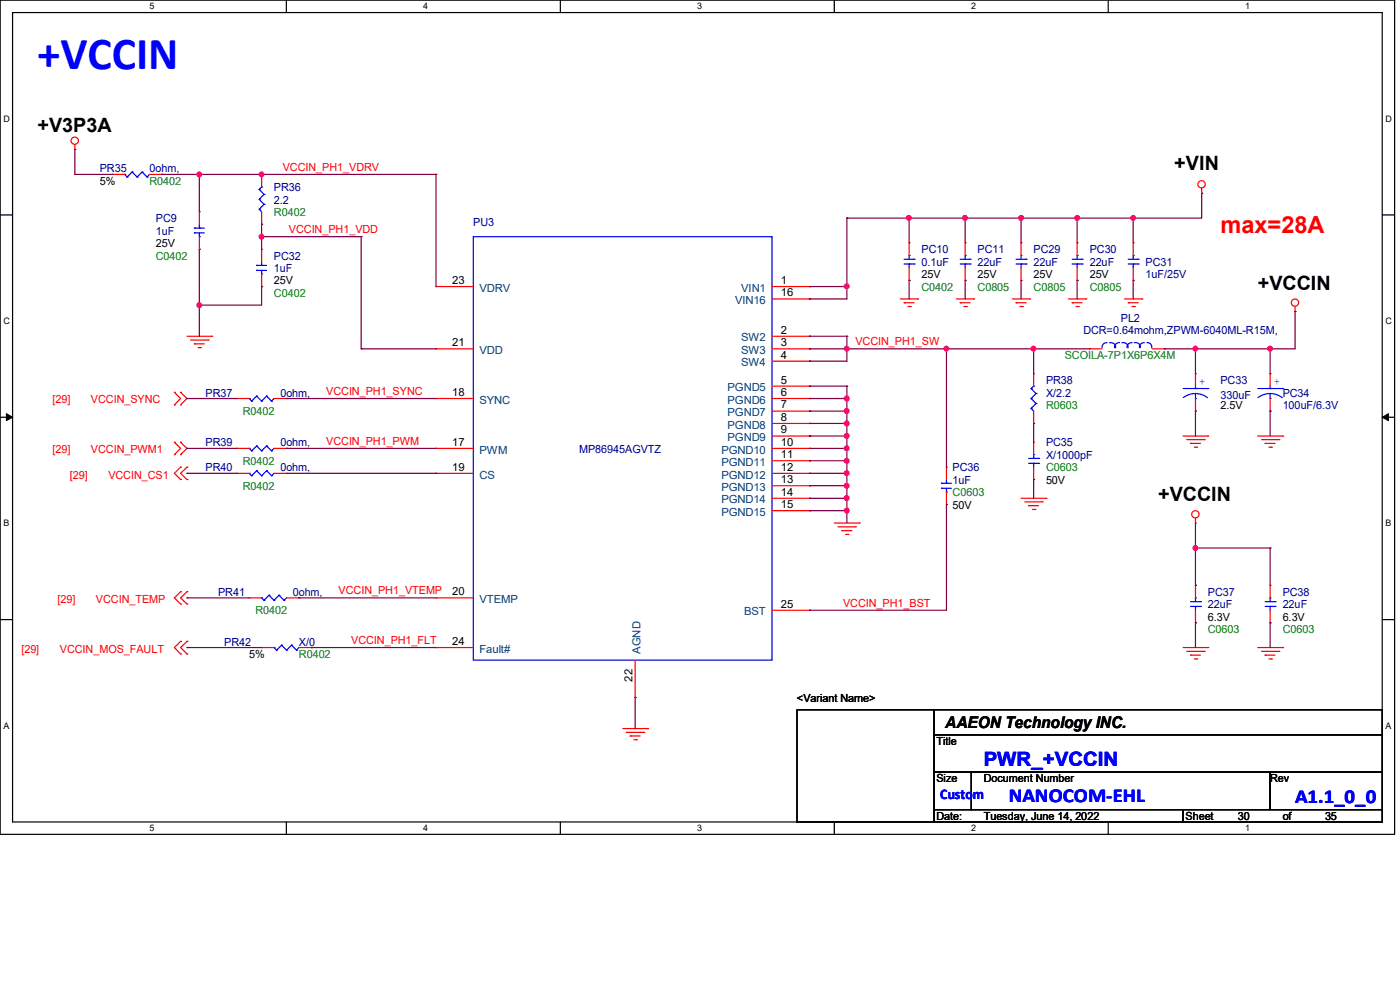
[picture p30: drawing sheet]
<svg xmlns="http://www.w3.org/2000/svg" width="297mm" height="210mm" viewBox="0 0 297 210" stroke-linecap="round" stroke-linejoin="round" font-family="sans-serif">
<defs><g id="words">
<text font-size="9.7" fill="#00f" x="8" y="14.6">+VCCIN</text>
<text font-size="5" fill="#f00" x="258.9" y="49.5">max=28A</text>
<g font-size="4.2">
<text x="8" y="27.9">+V3P3A</text>
<text x="249.1" y="36.1">+VIN</text>
<text x="266.8" y="61.5">+VCCIN</text>
<text x="245.7" y="106.4">+VCCIN</text>
</g>
<g font-size="4.2" fill="#00f">
<text x="208.7" y="162.4">PWR_+VCCIN</text>
<text x="214" y="170.2">NANOCOM-EHL</text>
<text x="274.7" y="170.4">A1.1_0_0</text>
</g>
<text font-size="3.4" x="200.5" y="154.5">AAEON Technology INC.</text>
<text font-size="3.1" fill="#00f" x="199.5" y="169.4">Custom</text>
<g font-size="2.4" fill="#000080">
<text x="21.2" y="36.6">PR35</text>
<text x="31.7" y="36.6">0ohm,</text>
<text x="58.1" y="40.5">PR36</text>
<text x="33.1" y="47.1">PC9</text>
<text x="58.1" y="43.2">2.2</text>
<text x="100.4" y="47.9">PU3</text>
<text x="33.1" y="49.8">1uF</text>
<text x="195.5" y="53.7">PC10</text>
<text x="207.4" y="53.7">PC11</text>
<text x="219.3" y="53.7">PC29</text>
<text x="231.2" y="53.7">PC30</text>
<text x="58.1" y="55.1">PC32</text>
<text x="58.1" y="57.7">1uF</text>
<text x="195.5" y="56.4">0.1uF</text>
<text x="207.4" y="56.4">22uF</text>
<text x="219.3" y="56.4">22uF</text>
<text x="231.2" y="56.4">22uF</text>
<text x="243" y="56.4">PC31</text>
<text x="243" y="59">1uF/25V</text>
<text x="229.8" y="70.9">DCR=0.64mohm,ZPWM-6040ML-R15M,</text>
<text x="237.8" y="68.3">PL2</text>
<text x="221.9" y="81.5">PR38</text>
<text x="258.9" y="81.5">PC33</text>
<text x="43.6" y="84.1">PR37</text>
<text x="59.5" y="84.1">0ohm,</text>
<text x="221.9" y="84.1">X/2.2</text>
<text x="258.9" y="84.6">330uF</text>
<text x="272.1" y="84.1">PC34</text>
<text x="272.1" y="86.7">100uF/6.3V</text>
<text x="43.6" y="94.7">PR39</text>
<text x="59.5" y="94.7">0ohm,</text>
<text x="221.9" y="94.7">PC35</text>
<text x="43.6" y="99.9">PR40</text>
<text x="59.5" y="99.9">0ohm,</text>
<text x="122.9" y="96">MP86945AGVTZ</text>
<text x="202.1" y="99.9">PC36</text>
<text x="221.9" y="97.3">X/1000pF</text>
<text x="202.1" y="102.6">1uF</text>
<text x="46.3" y="126.4">PR41</text>
<text x="62.1" y="126.4">0ohm,</text>
<text x="256.2" y="126.4">PC37</text>
<text x="256.2" y="129">22uF</text>
<text x="272.1" y="126.4">PC38</text>
<text x="272.1" y="129">22uF</text>
<text x="47.6" y="136.9">PR42</text>
<text x="63.4" y="136.9">X/0</text>
</g>
<g font-size="2.4">
<text x="21.2" y="39.2">5%</text>
<text x="33.1" y="52.4">25V</text>
<text x="195.5" y="59">25V</text>
<text x="207.4" y="59">25V</text>
<text x="219.3" y="59">25V</text>
<text x="231.2" y="59">25V</text>
<text x="58.1" y="60.3">25V</text>
<text x="95.9" y="60.2">23</text>
<text x="165.7" y="60.2">1</text>
<text x="165.7" y="62.9">16</text>
<text x="165.7" y="70.8">2</text>
<text x="95.9" y="73.4">21</text>
<text x="165.7" y="73.4">3</text>
<text x="165.7" y="76.1">4</text>
<text x="95.9" y="84">18</text>
<text x="165.7" y="81.4">5</text>
<text x="165.7" y="84">6</text>
<text x="165.7" y="86.7">7</text>
<text x="165.7" y="89.3">8</text>
<text x="258.9" y="86.7">2.5V</text>
<text x="95.9" y="94.6">17</text>
<text x="165.7" y="91.9">9</text>
<text x="165.7" y="94.6">10</text>
<text x="95.9" y="99.9">19</text>
<text x="165.7" y="97.2">11</text>
<text x="165.7" y="99.9">12</text>
<text x="165.7" y="102.5">13</text>
<text x="165.7" y="105.2">14</text>
<text x="165.7" y="107.8">15</text>
<text x="202.1" y="107.9">50V</text>
<text x="221.9" y="102.6">50V</text>
<text x="95.9" y="126.3">20</text>
<text x="165.7" y="128.9">25</text>
<text x="256.2" y="131.7">6.3V</text>
<text x="272.1" y="131.7">6.3V</text>
<text x="95.9" y="136.8">24</text>
<text x="52.9" y="139.6">5%</text>
<text x="134.2" y="144.6" transform="rotate(-90 134.2 144.6)">22</text>
<text x="169.1" y="148.8">&lt;Variant Name&gt;</text>
<text x="198.7" y="158.1">Title</text>
<text x="198.7" y="166">Size</text>
<text x="208.7" y="166">Document Number</text>
<text x="269.5" y="166">Rev</text>
<text x="198.7" y="173.9">Date:</text>
<text x="208.7" y="173.9">Tuesday, June 14, 2022</text>
<text x="251.5" y="173.9">Sheet</text>
<text x="262.6" y="173.9">30</text>
<text x="272.1" y="173.9">of</text>
<text x="281.1" y="173.9">35</text>
</g>
<g font-size="2.4" fill="#008000">
<text x="31.7" y="39.2">R0402</text>
<text x="58.1" y="45.8">R0402</text>
<text x="33.1" y="55.1">C0402</text>
<text x="58.1" y="63">C0402</text>
<text x="195.5" y="61.7">C0402</text>
<text x="207.4" y="61.7">C0805</text>
<text x="219.3" y="61.7">C0805</text>
<text x="231.2" y="61.7">C0805</text>
<text x="225.9" y="76.2">SCOILA-7P1X6P6X4M</text>
<text x="51.5" y="88.1">R0402</text>
<text x="221.9" y="86.7">R0603</text>
<text x="51.5" y="98.6">R0402</text>
<text x="221.9" y="99.9">C0603</text>
<text x="51.5" y="103.9">R0402</text>
<text x="202.1" y="105.2">C0603</text>
<text x="54.2" y="130.3">R0402</text>
<text x="256.2" y="134.3">C0603</text>
<text x="272.1" y="134.3">C0603</text>
<text x="63.4" y="139.6">R0402</text>
</g>
<g font-size="2.4" fill="#f00">
<text x="60" y="36.3">VCCIN_PH1_VDRV</text>
<text x="61.3" y="49.5">VCCIN_PH1_VDD</text>
<text x="181.5" y="73.3">VCCIN_PH1_SW</text>
<text x="69.2" y="83.8">VCCIN_PH1_SYNC</text>
<text x="11.1" y="85.4">[29]</text>
<text x="19.3" y="85.4">VCCIN_SYNC</text>
<text x="69.2" y="94.4">VCCIN_PH1_PWM</text>
<text x="11.1" y="96">[29]</text>
<text x="14.8" y="101.6">[29]</text>
<text x="19.3" y="96">VCCIN_PWM1</text>
<text x="23" y="101.6">VCCIN_CS1</text>
<text x="12.2" y="128">[29]</text>
<text x="20.4" y="128">VCCIN_TEMP</text>
<text x="71.8" y="126.1">VCCIN_PH1_VTEMP</text>
<text x="178.9" y="128.7">VCCIN_PH1_BST</text>
<text x="74.5" y="136.7">VCCIN_PH1_FLT</text>
<text x="4.5" y="138.5">[29]</text>
<text x="12.7" y="138.5">VCCIN_MOS_FAULT</text>
</g>
<g font-size="2.4" fill="#004080">
<text x="101.7" y="61.9">VDRV</text>
<text x="156" y="64.5">VIN16</text>
<text x="157.3" y="61.9">VIN1</text>
<text x="101.7" y="75.1">VDD</text>
<text x="157.2" y="72.4">SW2</text>
<text x="157.2" y="75.1">SW3</text>
<text x="157.2" y="77.7">SW4</text>
<text x="154.3" y="83">PGND5</text>
<text x="101.7" y="85.6">SYNC</text>
<text x="154.3" y="85.6">PGND6</text>
<text x="154.3" y="88.3">PGND7</text>
<text x="154.3" y="90.9">PGND8</text>
<text x="154.3" y="93.6">PGND9</text>
<text x="101.7" y="96.2">PWM</text>
<text x="101.7" y="101.5">CS</text>
<text x="153" y="96.2">PGND10</text>
<text x="153" y="98.8">PGND11</text>
<text x="153" y="101.5">PGND12</text>
<text x="153" y="104.1">PGND13</text>
<text x="153" y="106.8">PGND14</text>
<text x="153" y="109.4">PGND15</text>
<text x="101.7" y="127.9">VTEMP</text>
<text x="157.9" y="130.6">BST</text>
<text x="101.7" y="138.5">Fault#</text>
<text x="135.8" y="138.7" transform="rotate(-90 135.8 138.7)">AGND</text>
</g>
<g font-size="2.4" fill="#00f">
<text x="254.4" y="81.7">+</text>
<text x="270.3" y="81.7">+</text>
</g>
<g font-size="1.9">
<text x="31.7" y="2">5</text>
<text x="89.8" y="2">4</text>
<text x="147.9" y="2">3</text>
<text x="206" y="2">2</text>
<text x="264.2" y="2">1</text>
<text x=".7" y="25.8">D</text>
<text x="293.9" y="25.8">D</text>
<text x=".7" y="68.7">C</text>
<text x="293.9" y="68.7">C</text>
<text x=".7" y="111.7">B</text>
<text x="293.9" y="111.7">B</text>
<text x=".7" y="154.6">A</text>
<text x="293.9" y="154.6">A</text>
<text x="31.7" y="176.3">5</text>
<text x="89.8" y="176.3">4</text>
<text x="147.9" y="176.3">3</text>
<text x="206" y="176.3">2</text>
<text x="264.2" y="176.3">1</text>
</g>
</g></defs>
<path d="M0 0h295.9v177h-295.9zM2.7 2.7h290.5v171.7h-290.5z" fill="none" stroke="#000" stroke-width=".25"/>
<g fill="#fff">
<path d="M31.7 .3h1v2.1h-1z"/>
<path d="M31.7 174.6h1v2.1h-1z"/>
</g>
<path d="M60.7 0v2.7M60.7 174.4v2.6" fill="none" stroke="#000" stroke-width=".25"/>
<g fill="#fff">
<path d="M89.8 .3h1v2.1h-1z"/>
<path d="M89.8 174.6h1v2.1h-1z"/>
</g>
<path d="M118.9 0v2.7M118.9 174.4v2.6" fill="none" stroke="#000" stroke-width=".25"/>
<g fill="#fff">
<path d="M147.9 .3h1v2.1h-1z"/>
<path d="M147.9 174.6h1v2.1h-1z"/>
</g>
<path d="M177 0v2.7M177 174.4v2.6" fill="none" stroke="#000" stroke-width=".25"/>
<g fill="#fff">
<path d="M206 .3h1.1v2.1h-1.1z"/>
<path d="M206 174.6h1.1v2.1h-1.1z"/>
</g>
<path d="M235.1 0v2.7M235.1 174.4v2.6" fill="none" stroke="#000" stroke-width=".25"/>
<g fill="#fff">
<path d="M264.2 .3h1v2.1h-1z"/>
<path d="M264.2 174.6h1v2.1h-1z"/>
<path d="M.7 24.1h1.4v2.1h-1.4z"/>
<path d="M293.9 24.1h1.4v2.1h-1.4z"/>
<path d="M.7 67.1h1.4v2.1h-1.4z"/>
<path d="M293.9 67.1h1.4v2.1h-1.4z"/>
</g>
<path d="M0 45.6h2.7M293.2 45.6h2.7" fill="none" stroke="#000" stroke-width=".25"/>
<g fill="#fff">
<path d="M.7 110h1.2v2.1h-1.2z"/>
<path d="M293.9 110h1.2v2.1h-1.2z"/>
</g>
<path d="M0 88.5h2.7M293.2 88.5h2.7" fill="none" stroke="#000" stroke-width=".25"/>
<path d="M1.4 87.8l1.3 .7-1.3 .7zM293.2 88.5l1.4-.7v1.4z" fill="#000" stroke="#000" stroke-width=".21"/>
<g fill="#fff">
<path d="M.7 152.9h1.2v2.1h-1.2z"/>
<path d="M293.9 152.9h1.2v2.1h-1.2z"/>
</g>
<path d="M0 131.4h2.7M293.2 131.4h2.7M169.1 150.6h29.1v23.8h-29.1zM198.2 150.6h95v5.3h-95zM198.2 155.9h95v7.9h-95zM198.2 163.8h7.9v7.9h-7.9zM198.2 171.7h52.8v2.7h-52.8zM206.1 163.8h63.4v7.9h-63.4zM251 171.7h42.2v2.7h-42.2zM269.5 163.8h23.7v7.9h-23.7z" fill="none" stroke="#000" stroke-width=".25"/>
<g fill="none" stroke="#f00" stroke-width=".25">
<path d="M15.9 31.7h.1M15.9 30.6v1.1M23.8 37h.1M23.8 37h2.7M31.7 37h2.7M34.4 37h.1M55.5 37h.1M55.5 37v2.7M254.9 39.9v1.1M42.3 44.9h.1M42.3 52.9h.1M42.3 44.9v2.7"/>
<path d="M42.3 50.2v2.7M55.5 47.6h.1M55.5 52.9h.1M55.5 44.9v2.7M55.5 52.9v2.6M55.5 58.1v2.7M192.9 59.5h.1M192.9 51.5h.1M192.9 51.5v2.7M192.9 56.8v2.7M204.8 59.5h.1M204.8 51.5h.1"/>
<path d="M204.8 51.5v2.7M204.8 56.8v2.7M216.6 59.5h.1M216.6 51.5h.1M216.6 51.5v2.7M216.6 56.8v2.7M228.5 59.5h.1M228.5 51.5h.1M228.5 51.5v2.7M228.5 56.8v2.7M240.4 59.5h.1M240.4 51.5h.1"/>
<path d="M240.4 51.5v2.7M240.4 56.8v2.7M254.9 41h.1M39.7 71.3h5.2M40.4 72.1h3.8M41.2 72.9h.1M41.2 72.9h2.1M42 73.7h.5M42.5 73.7h.1M44.2 72.1h.1M44.9 71.3h.1M55.5 60.8h.1"/>
<path d="M92.5 60.8h.1M92.5 74h.1M92.5 74h7.9M92.5 60.8h7.9M163.8 71.3h7.9M163.8 63.4h7.9M163.8 74h7.9M163.8 60.8h7.9M163.8 76.6h7.9M171.7 60.8h.1M171.7 63.4h.1M171.7 71.3h.1"/>
<path d="M171.7 74h.1M171.7 76.6h.1M191 63.4h3.7M191.8 64.2h.1M191.8 64.2h2.1M192.6 65h.5M193.1 65h.1M194.7 63.4h.1M202.9 63.4h3.7M203.7 64.2h.1M203.7 64.2h2.1M204.5 65h.5"/>
<path d="M205 65h.1M206.6 63.4h.1M214.8 63.4h3.7M215.6 64.2h.1M215.6 64.2h2.1M216.4 65h.5M216.9 65h.1M218.5 63.4h.1M219.3 79.3h.1M219.3 79.3v2.6M226.7 63.4h3.7M227.5 64.2h.1"/>
<path d="M227.5 64.2h2.1M228.3 65h.5M228.8 65h.1M230.4 63.4h.1M231.2 74h.1M231.2 74h2.6M238.5 63.4h3.8M239.4 64.2h.1M239.4 64.2h2.1M240.2 65h.5M240.7 65h.1M242.3 63.4h.1"/>
<path d="M244.4 74h2.6M247 74h.1M253.6 79.3h.1M253.6 79.3v2.6M269.5 79.3h.1M269.5 79.3v2.6M274.7 66.1h.1M274.7 65v1.1M37 96.4h.1M37 93.8h.1M37 85.9h.1M37 83.2h.1"/>
<path d="M37 93.8l1.3 1.3-1.3 1.3M37 83.2l1.3 1.3-1.3 1.4M38.3 93.8h.1M38.3 96.4h.1M38.3 99.1h.1M38.3 83.2h.1M38.3 85.9h.1M38.3 93.8l1.4 1.3-1.4 1.3M38.3 99.1l-1.3 1.3 1.3 1.3M38.3 83.2l1.4 1.3-1.4 1.4M39.7 99.1h.1M39.7 99.1l-1.4 1.3 1.4 1.3"/>
<path d="M50.2 95.1h.1M50.2 84.5h.1M50.2 95.1h2.7M50.2 84.5h2.7M58.1 95.1h2.7M58.1 84.5h2.7M60.8 95.1h.1M60.8 84.5h.1M92.5 95.1h.1M92.5 84.5h.1M92.5 95.1h7.9M92.5 84.5h7.9"/>
<path d="M163.8 92.5h7.9M163.8 95.1h7.9M163.8 84.5h7.9M163.8 81.9h7.9M163.8 87.2h7.9M163.8 89.8h7.9M163.8 97.7h7.9M171.7 81.9h.1M171.7 84.5h.1M171.7 87.2h.1M171.7 89.8h.1M171.7 92.5h.1"/>
<path d="M171.7 95.1h.1M171.7 97.7h.1M200.8 99.1h.1M200.8 99.1v2.6M219.3 89.8h.1M219.3 93.8h.1M219.3 87.2v2.6M219.3 93.8v2.6M219.3 99.1v2.6M251 92.5h5.2M251.8 93.3h3.7M252.6 94.1h.1"/>
<path d="M252.6 94.1h2.1M253.4 94.9h.5M253.6 87.2h.1M253.6 84.5v2.7M253.9 94.9h.1M255.5 93.3h.1M256.2 92.5h.1M266.8 92.5h5.3M267.6 93.3h3.7M268.4 94.1h.1M268.4 94.1h2.1M269.2 94.9h.5"/>
<path d="M269.5 87.2h.1M269.5 84.5v2.7M269.7 94.9h.1M271.3 93.3h.1M272.1 92.5h.1M38.3 101.7h.1M39.7 101.7h.1M50.2 100.4h.1M50.2 100.4h2.7M58.1 100.4h2.7M60.8 100.4h.1M92.5 100.4h.1"/>
<path d="M92.5 100.4h7.9M163.8 105.7h7.9M163.8 100.4h7.9M163.8 103h7.9M163.8 108.3h7.9M171.7 100.4h.1M171.7 103h.1M171.7 105.7h.1M171.7 108.3h.1M177 111h5.3M177.8 111.8h3.7M178.6 112.6h.1"/>
<path d="M178.6 112.6h2.1M179.4 113.4h.5M179.9 113.4h.1M181.5 111.8h.1M182.3 111h.1M200.8 107h.1M200.8 104.4v2.6M216.6 105.7h5.3M217.4 106.5h3.7M218.2 107.3h.1M218.2 107.3h2.1M219 108.1h.5"/>
<path d="M219.3 101.7h.1M219.5 108.1h.1M221.1 106.5h.1M221.9 105.7h.1M253.6 111h.1M253.6 109.9v1.1M38.3 125.5h.1M38.3 128.1h.1M38.3 136.1h.1M38.3 138.7h.1M38.3 125.5l-1.3 1.3 1.3 1.3M38.3 136.1l-1.3 1.3 1.3 1.3"/>
<path d="M39.7 125.5h.1M39.7 128.1h.1M39.7 136.1h.1M39.7 138.7h.1M39.7 125.5l-1.4 1.3 1.4 1.3M39.7 136.1l-1.4 1.3 1.4 1.3M52.9 126.8h.1M52.9 126.8h2.6M55.5 137.4h.1M55.5 137.4h2.6M60.8 126.8h2.6M63.4 126.8h.1"/>
<path d="M63.4 137.4h2.7M66.1 137.4h.1M92.5 126.8h.1M92.5 137.4h.1M92.5 137.4h7.9M92.5 126.8h7.9M163.8 129.5h7.9M171.7 129.5h.1M251 137.4h5.2M251.8 138.2h3.7M252.6 139h.1M252.6 139h2.1"/>
<path d="M253.4 139.8h.5M253.6 132.1h.1M253.6 124.2h.1M253.6 124.2v2.6M253.6 129.5v2.6M253.9 139.8h.1M255.5 138.2h.1M256.2 137.4h.1M266.8 137.4h5.3M267.6 138.2h3.7M268.4 139h.1M268.4 139h2.1"/>
<path d="M269.2 139.8h.5M269.5 132.1h.1M269.5 124.2h.1M269.5 124.2v2.6M269.5 129.5v2.6M269.7 139.8h.1M271.3 138.2h.1M272.1 137.4h.1M132.1 154.6h5.3M132.9 155.4h3.7M133.7 156.1h.1M133.7 156.1h2.1"/>
<path d="M134.5 156.9h.5M134.7 148h.1M134.7 140v8M135 156.9h.1M136.6 155.4h.1M137.4 154.6h.1"/>
<circle cx="15.9" cy="29.9" r=".77"/>
<circle cx="254.9" cy="39.1" r=".77"/>
<circle cx="274.7" cy="64.2" r=".77"/>
<circle cx="253.6" cy="109.1" r=".77"/>
</g>
<g fill="none" stroke="#00f" stroke-width=".25">
<path d="M26.5 37h.1M26.5 37l.5 .5M27 37.5h.1M28 36.5h.1M28 36.5l-1 1M28 36.5l1.1 1M29.1 37.5h.1M30.1 36.5h.1M30.1 36.5l1.1 1M30.1 36.5l-1 1M31.2 37.5h.1M31.7 37l-.5 .5"/>
<path d="M55.5 39.7h.1M55.5 39.7l-.5 .5M41.2 49.4h.1M41.2 48.4h.1M41.2 49.4h2.1M41.2 48.4h2.1M42.3 50.2h.1M42.3 48.4h.1M42.3 47.6v.8M42.3 49.4v.8M54.4 57.4h.1M54.4 56.3h.1"/>
<path d="M54.4 57.4h2.2M54.4 56.3h2.2M55 40.2h.1M55 44.4h.1M55 42.3h.1M55 40.2l1 1M55 44.4l.5 .5M55 42.3l1 1M55.5 58.1h.1M55.5 56.3h.1M55.5 55.5v.8M55.5 57.4v.7"/>
<path d="M56 43.3h.1M56 41.2h.1M56 43.3l-1 1.1M56 41.2l-1 1.1M100.4 50.2h63.4v89.8h-63.4zM191.8 55h2.1M191.8 56h2.1M192.9 54.2h.1M192.9 56h.1M192.9 54.2v.8M192.9 56v.8M193.9 55h.1"/>
<path d="M193.9 56h.1M203.7 55h2.1M203.7 56h2.1M204.8 54.2h.1M204.8 56h.1M204.8 54.2v.8M204.8 56v.8M205.8 55h.1M205.8 56h.1M215.6 55h2.1M215.6 56h2.1M216.6 54.2h.1"/>
<path d="M216.6 56h.1M216.6 54.2v.8M216.6 56v.8M217.7 55h.1M217.7 56h.1M227.5 55h2.1M227.5 56h2.1M228.5 54.2h.1M228.5 56h.1M228.5 54.2v.8M228.5 56v.8M229.6 55h.1"/>
<path d="M229.6 56h.1M239.4 55h2.1M239.4 56h2.1M240.4 54.2h.1M240.4 56h.1M240.4 54.2v.8M240.4 56v.8M241.5 55h.1M241.5 56h.1M234.9 72.7a.95 .95 0 0 0-1.1 1M235.4 72.7a.97 .97 0 0 1 1.3 1.1M237.5 72.7a.95 .95 0 0 0-1 1"/>
<path d="M238 72.7a.97 .97 0 0 1 1.3 1.1M240.2 72.7a.95 .95 0 0 0-1.1 1M240.6 72.7a.97 .97 0 0 1 1.3 1.1M242.8 72.7a.95 .95 0 0 0-1.1 1M243.3 72.7a.9 .9 0 0 1 1 1M52.9 95.1h.1M52.9 84.5h.1M52.9 95.1l.5 .5M52.9 84.5l.5 .6M53.4 95.6h.1M53.4 85.1h.1M54.4 94.6h.1"/>
<path d="M54.4 84h.1M54.4 99.9h.1M54.4 94.6l-1 1M54.4 94.6l1.1 1M54.4 84l-1 1.1M54.4 84l1.1 1.1M54.4 99.9l-1 1M54.4 99.9l1.1 1M55.5 95.6h.1M55.5 85.1h.1M56.6 94.6h.1M56.6 84h.1"/>
<path d="M56.6 99.9h.1M56.6 94.6l1 1M56.6 94.6l-1.1 1M56.6 84l1 1.1M56.6 84l-1.1 1.1M56.6 99.9l1 1M56.6 99.9l-1.1 1M57.6 95.6h.1M57.6 85.1h.1M58.1 95.1l-.5 .5M58.1 84.5l-.5 .6M218.2 97.2h2.1"/>
<path d="M218.2 98.3h2.1M218.7 82.4h.1M218.7 86.7h.1M218.7 84.5h.1M218.7 82.4l1.1 1.1M218.7 86.7l.6 .5M218.7 84.5l1.1 1.1M219.3 81.9h.1M219.3 96.4h.1M219.3 98.3h.1M219.3 81.9l-.6 .5M219.3 96.4v.8"/>
<path d="M219.3 98.3v.8M219.8 85.6h.1M219.8 83.5h.1M219.8 85.6l-1.1 1.1M219.8 83.5l-1.1 1M220.3 97.2h.1M220.3 98.3h.1M251 82.4h5.2M253.6 84.5h.1M253.6 82.4h.1M253.6 83.5l-1.4 .2-1.2 .6M253.6 83.5l1.4 .2 1.2 .7"/>
<path d="M253.6 81.9v.5M253.6 83.5v1M256.2 82.4h.1M266.8 82.4h5.3M269.5 84.5h.1M269.5 82.4h.1M269.5 83.5l-1.4 .2-1.2 .7M269.5 83.5l1.3 .2 1.2 .7M269.5 81.9v.5M269.5 83.5v1M272.1 82.4h.1M52.9 100.4h.1"/>
<path d="M52.9 100.4l.5 .5M53.4 100.9h.1M55.5 100.9h.1M57.6 100.9h.1M58.1 100.4l-.5 .5M199.7 103.6h.1M199.7 102.5h.1M199.7 103.6h2.1M199.7 102.5h2.1M200.8 104.4h.1M200.8 102.5h.1M200.8 101.7v.8"/>
<path d="M200.8 103.6v.8M55.5 126.8h.1M55.5 126.8l.5 .5M56 127.3h.1M57.1 126.3h.1M57.1 126.3l-1.1 1M57.1 126.3l1 1M58.1 127.3h.1M58.1 137.4h.1M58.1 137.4l.6 .5M58.7 137.9h.1M59.2 126.3h.1"/>
<path d="M59.2 126.3l1 1M59.2 126.3l-1.1 1M59.7 136.9h.1M59.7 136.9l-1 1M59.7 136.9l1.1 1M60.2 127.3h.1M60.8 137.9h.1M60.8 126.8l-.6 .5M61.8 136.9h.1M61.8 136.9l1.1 1M61.8 136.9l-1 1M62.9 137.9h.1"/>
<path d="M63.4 137.4l-.5 .5M252.6 127.6h2.1M252.6 128.7h2.1M253.6 126.8h.1M253.6 128.7h.1M253.6 126.8v.8M253.6 128.7v.8M254.7 127.6h.1M254.7 128.7h.1M268.4 127.6h2.1M268.4 128.7h2.1M269.5 126.8h.1"/>
<path d="M269.5 128.7h.1M269.5 126.8v.8M269.5 128.7v.8M270.5 127.6h.1M270.5 128.7h.1"/>
</g>
<g fill="none" stroke="#800040" stroke-width=".25">
<path d="M15.9 37h.1M15.9 31.7h.1M15.9 37h7.9M15.9 31.7v5.3M34.4 37h.1M34.4 37h58.1M42.3 37h.1M42.3 37v7.9M55.5 37h.1M92.5 37h.1M92.5 37v23.8M42.3 52.9h.1"/>
<path d="M42.3 52.9v18.4M55.5 50.2h.1M55.5 47.6h.1M55.5 50.2h21.1M55.5 47.6v5.3M76.6 50.2h.1M76.6 50.2v23.8M179.7 46.3h.1M179.7 46.3v17.1h-8M192.9 59.5h.1M192.9 46.3h.1M192.9 46.3v5.2"/>
<path d="M192.9 59.5v3.9M204.8 59.5h.1M204.8 46.3h.1M204.8 46.3v5.2M204.8 59.5v3.9M216.6 59.5h.1M216.6 46.3h.1M216.6 46.3v5.2M216.6 59.5v3.9M228.5 59.5h.1M228.5 46.3h.1M228.5 46.3v5.2"/>
<path d="M228.5 59.5v3.9M240.4 59.5h.1M240.4 46.3h.1M240.4 46.3v5.2M240.4 59.5v3.9M254.9 41h.1M254.9 41v5.3h-75.2M42.3 64.7h.1M55.5 60.8h.1M55.5 60.8v3.9h-13.2M76.6 74h.1M76.6 74h15.9"/>
<path d="M171.7 63.4h.1M171.7 60.8h.1M171.7 71.3h.1M171.7 76.6h.1M171.7 74h.1M171.7 74h59.5M171.7 60.8h8M171.7 71.3h8M179.7 60.8h.1M179.7 71.3h.1M179.7 74h.1M179.7 71.3v5.3h-8"/>
<path d="M200.8 74h.1M200.8 74v25.1M219.3 74h.1M219.3 74v5.3M247 74h.1M253.6 74h.1M253.6 74v5.3M269.5 74h.1M269.5 74v5.3M274.7 66.1h.1M274.7 66.1v7.9h-27.7M39.7 84.5h.1"/>
<path d="M39.7 95.1h.1M39.7 95.1h10.5M39.7 84.5h10.5M60.8 84.5h.1M60.8 95.1h.1M60.8 95.1h31.7M60.8 84.5h31.7M171.7 81.9h.1M171.7 97.7h.1M171.7 95.1h.1M171.7 92.5h.1M171.7 89.8h.1"/>
<path d="M171.7 87.2h.1M171.7 84.5h.1M171.7 81.9h8M171.7 97.7h8M171.7 95.1h8M171.7 92.5h8M171.7 89.8h8M171.7 87.2h8M171.7 84.5h8M179.7 81.9h.1M179.7 97.7h.1M179.7 95.1h.1"/>
<path d="M179.7 92.5h.1M179.7 89.8h.1M179.7 87.2h.1M179.7 84.5h.1M179.7 81.9v29.1M219.3 89.8h.1M219.3 89.8v4M253.6 87.2h.1M253.6 87.2v5.3M269.5 87.2h.1M269.5 87.2v5.3M39.7 100.4h.1"/>
<path d="M39.7 100.4h10.5M60.8 100.4h31.7M92.5 100.4h.1M171.7 108.3h.1M171.7 105.7h.1M171.7 103h.1M171.7 100.4h.1M171.7 108.3h8M171.7 105.7h8M171.7 103h8M171.7 100.4h8M179.7 108.3h.1"/>
<path d="M179.7 105.7h.1M179.7 103h.1M179.7 100.4h.1M200.8 107h.1M200.8 107v22.5h-29.1M219.3 101.7h.1M219.3 101.7v4M253.6 116.2h.1M253.6 111v13.2M253.6 116.2h15.9M269.5 116.2h.1M269.5 116.2v8"/>
<path d="M39.7 126.8h.1M39.7 137.4h.1M39.7 126.8h13.2M39.7 137.4h15.8M63.4 126.8h.1M63.4 126.8h29.1M66.1 137.4h.1M66.1 137.4h26.4M171.7 129.5h.1M253.6 132.1h.1M253.6 124.2h.1M253.6 132.1v5.3"/>
<path d="M269.5 132.1h.1M269.5 132.1v5.3M134.7 148h.1M134.7 148v6.6"/>
</g>
<g fill="#f0f" stroke="#f0f" stroke-width=".25">
<circle cx="55.5" cy="50.2" r=".5"/>
<circle cx="55.5" cy="37" r=".5"/>
<circle cx="200.8" cy="74" r=".5"/>
<circle cx="179.6" cy="108.3" r=".51"/>
<circle cx="179.6" cy="105.7" r=".51"/>
<circle cx="179.6" cy="103" r=".51"/>
<circle cx="179.6" cy="100.4" r=".51"/>
<circle cx="179.6" cy="97.7" r=".51"/>
<circle cx="179.6" cy="95.1" r=".51"/>
<circle cx="179.6" cy="92.5" r=".51"/>
<circle cx="179.6" cy="89.8" r=".51"/>
<circle cx="179.6" cy="87.2" r=".51"/>
<circle cx="179.6" cy="84.5" r=".51"/>
<circle cx="42.3" cy="37" r=".5"/>
<circle cx="42.3" cy="64.7" r=".5"/>
<circle cx="179.6" cy="60.7" r=".51"/>
<circle cx="192.8" cy="46.2" r=".51"/>
<circle cx="204.7" cy="46.2" r=".51"/>
<circle cx="216.6" cy="46.2" r=".51"/>
<circle cx="228.5" cy="46.2" r=".51"/>
<circle cx="240.4" cy="46.2" r=".5"/>
<circle cx="179.6" cy="74" r=".51"/>
<circle cx="219.2" cy="74" r=".51"/>
<circle cx="269.5" cy="74" r=".51"/>
<circle cx="253.6" cy="74" r=".5"/>
<circle cx="253.6" cy="116.2" r=".5"/>
</g>
<use href="#words"/>
</svg>
